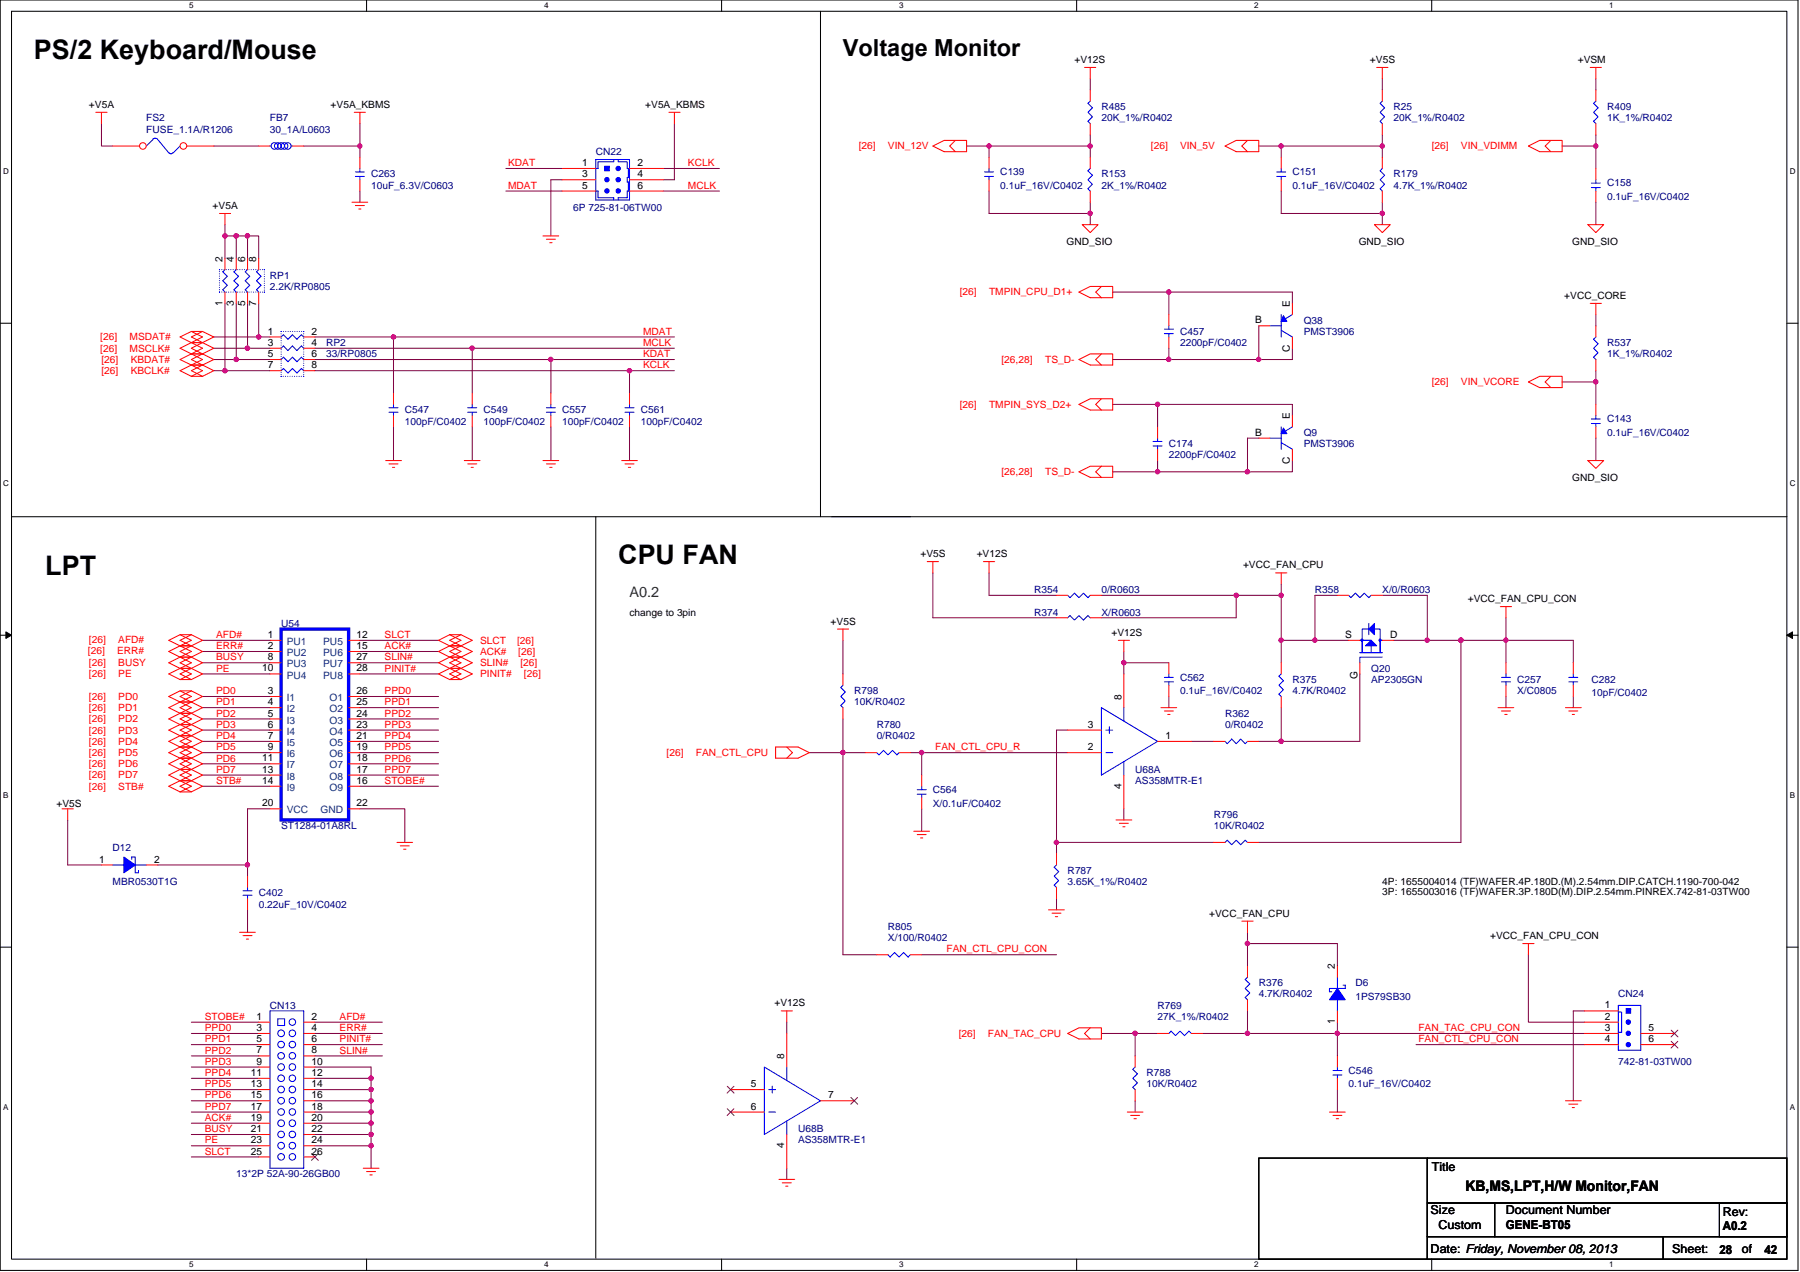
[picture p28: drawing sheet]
<svg xmlns="http://www.w3.org/2000/svg" width="297mm" height="210mm" viewBox="0 0 297 210" stroke-linecap="round" stroke-linejoin="round" font-family="sans-serif">
<defs><g id="words">
<g font-size="4.4">
<text x="5.6" y="9.7">PS/2 Keyboard/Mouse</text>
<text x="7.5" y="95">LPT</text>
<text x="102" y="93.1">CPU FAN</text>
</g>
<text font-size="3.9" x="139.1" y="9.2">Voltage Monitor</text>
<text font-size="2.4" fill="#008000" x="103.9" y="98.6">A0.2</text>
<text font-size="2.4" x="241.8" y="196.6">KB,MS,LPT,H/W Monitor,FAN</text>
<g font-size="2">
<text x="236.3" y="193.4">Title</text>
<text x="236.1" y="200.4">Size</text>
<text x="237.4" y="202.8">Custom</text>
<text x="248.5" y="200.4">Document Number</text>
<text x="248.5" y="202.9">GENE-BT05</text>
<text x="284.3" y="200.8">Rev:</text>
<text x="284.3" y="203.1">A0.2</text>
<text x="236.1" y="206.9">Date: Friday, November 08, 2013</text>
<text x="275.9" y="206.9">Sheet:</text>
<text x="283.7" y="207">28</text>
<text x="287.4" y="206.9">of</text>
<text x="291.2" y="207">42</text>
</g>
<g font-size="1.7">
<text x="177.3" y="10.4">+V12S</text>
<text x="226.1" y="10.4">+V5S</text>
<text x="260.4" y="10.4">+VSM</text>
<text x="14.7" y="17.8">+V5A</text>
<text x="54.6" y="17.8">+V5A_KBMS</text>
<text x="106.5" y="17.8">+V5A_KBMS</text>
<text x="96.1" y="27.4">1</text>
<text x="96.1" y="29.3">3</text>
<text x="105.2" y="27.4">2</text>
<text x="105.2" y="29.3">4</text>
<text x="35.1" y="34.5">+V5A</text>
<text x="96.1" y="31.1">5</text>
<text x="105.2" y="31.1">6</text>
<text x="176" y="40.4">GND_SIO</text>
<text x="224.2" y="40.4">GND_SIO</text>
<text x="259.5" y="40.4">GND_SIO</text>
<text x="36.7" y="43.2" transform="rotate(-90 36.7 43.2)">2</text>
<text x="38.6" y="43.2" transform="rotate(-90 38.6 43.2)">4</text>
<text x="40.4" y="43.2" transform="rotate(-90 40.4 43.2)">6</text>
<text x="42.3" y="43.2" transform="rotate(-90 42.3 43.2)">8</text>
<text x="36.7" y="50.4" transform="rotate(-90 36.7 50.4)">1</text>
<text x="38.6" y="50.4" transform="rotate(-90 38.6 50.4)">3</text>
<text x="40.4" y="50.4" transform="rotate(-90 40.4 50.4)">5</text>
<text x="42.3" y="50.4" transform="rotate(-90 42.3 50.4)">7</text>
<text x="207.2" y="53.4">B</text>
<text x="212.9" y="50.6" transform="rotate(-90 212.9 50.6)">E</text>
<text x="258.1" y="49.3">+VCC_CORE</text>
<text x="44.2" y="55.2">1</text>
<text x="44.2" y="57.1">3</text>
<text x="44.2" y="58.9">5</text>
<text x="51.4" y="55.2">2</text>
<text x="51.4" y="57.1">4</text>
<text x="51.4" y="58.9">6</text>
<text x="212.9" y="58.1" transform="rotate(-90 212.9 58.1)">C</text>
<text x="44.2" y="60.8">7</text>
<text x="51.4" y="60.8">8</text>
<text x="207.2" y="71.9">B</text>
<text x="212.9" y="69.2" transform="rotate(-90 212.9 69.2)">E</text>
<text x="212.9" y="76.7" transform="rotate(-90 212.9 76.7)">C</text>
<text x="259.5" y="79.4">GND_SIO</text>
<text x="151.9" y="92">+V5S</text>
<text x="161.2" y="92">+V12S</text>
<text x="205.1" y="93.8">+VCC_FAN_CPU</text>
<text x="103.9" y="101.6">change to 3pin</text>
<text x="242.2" y="99.4">+VCC_FAN_CPU_CON</text>
<text x="44.2" y="105.3">1</text>
<text x="44.2" y="107.1">2</text>
<text x="58.8" y="105.3">12</text>
<text x="58.8" y="107.1">15</text>
<text x="137.1" y="103.1">+V5S</text>
<text x="183.4" y="104.9">+V12S</text>
<text x="222" y="105.3">S</text>
<text x="229.4" y="105.3">D</text>
<text x="43.2" y="110.8">10</text>
<text x="44.2" y="109">8</text>
<text x="58.8" y="110.8">28</text>
<text x="58.8" y="109">27</text>
<text x="224" y="112" transform="rotate(-90 224 112)">G</text>
<text x="44.2" y="114.6">3</text>
<text x="44.2" y="116.4">4</text>
<text x="44.2" y="118.3">5</text>
<text x="58.8" y="114.6">26</text>
<text x="58.8" y="116.4">25</text>
<text x="58.8" y="118.3">24</text>
<text x="185.1" y="115.5" transform="rotate(-90 185.1 115.5)">8</text>
<text x="43.2" y="125.7">11</text>
<text x="44.2" y="120.1">6</text>
<text x="44.2" y="122">7</text>
<text x="44.2" y="123.8">9</text>
<text x="58.8" y="120.1">23</text>
<text x="58.8" y="122">21</text>
<text x="58.8" y="123.8">19</text>
<text x="58.8" y="125.7">18</text>
<text x="179.5" y="123.8">2</text>
<text x="179.5" y="120.1">3</text>
<text x="192.3" y="122">1</text>
<text x="43.2" y="127.6">13</text>
<text x="43.2" y="129.4">14</text>
<text x="58.8" y="127.6">17</text>
<text x="58.8" y="129.4">16</text>
<text x="185.1" y="130.2" transform="rotate(-90 185.1 130.2)">4</text>
<text x="9.3" y="133.1">+V5S</text>
<text x="43.2" y="133.1">20</text>
<text x="58.8" y="133.1">22</text>
<text x="16.4" y="142.4">1</text>
<text x="25.4" y="142.4">2</text>
<text x="228.1" y="146.1">4P: 1655004014 (TF)WAFER.4P.180D.(M).2.54mm.DIP.CATCH.1190-700-042</text>
<text x="228.1" y="147.8">3P: 1655003016 (TF)WAFER.3P.180D(M).DIP.2.54mm.PINREX.742-81-03TW00</text>
<text x="199.6" y="151.3">+VCC_FAN_CPU</text>
<text x="245.9" y="155">+VCC_FAN_CPU_CON</text>
<text x="220.3" y="160" transform="rotate(-90 220.3 160)">2</text>
<text x="127.8" y="166.1">+V12S</text>
<text x="264.8" y="166.5">1</text>
<text x="42.3" y="168.3">1</text>
<text x="42.3" y="170.2">3</text>
<text x="42.3" y="172">5</text>
<text x="42.3" y="173.9">7</text>
<text x="51.4" y="168.3">2</text>
<text x="51.4" y="170.2">4</text>
<text x="51.4" y="172">6</text>
<text x="51.4" y="173.9">8</text>
<text x="220.3" y="169.1" transform="rotate(-90 220.3 169.1)">1</text>
<text x="264.8" y="168.3">2</text>
<text x="264.8" y="170.2">3</text>
<text x="264.8" y="172">4</text>
<text x="272.1" y="170.2">5</text>
<text x="272.1" y="172">6</text>
<text x="41.4" y="177.6">11</text>
<text x="41.4" y="179.5">13</text>
<text x="42.3" y="175.7">9</text>
<text x="51.4" y="175.7">10</text>
<text x="51.4" y="177.6">12</text>
<text x="51.4" y="179.5">14</text>
<text x="123.9" y="179.5">5</text>
<text x="129.4" y="174.9" transform="rotate(-90 129.4 174.9)">8</text>
<text x="41.4" y="181.3">15</text>
<text x="41.4" y="183.2">17</text>
<text x="41.4" y="185">19</text>
<text x="51.4" y="181.3">16</text>
<text x="51.4" y="183.2">18</text>
<text x="51.4" y="185">20</text>
<text x="123.9" y="183.2">6</text>
<text x="136.7" y="181.3">7</text>
<text x="41.4" y="186.9">21</text>
<text x="41.4" y="188.7">23</text>
<text x="41.4" y="190.6">25</text>
<text x="51.4" y="186.9">22</text>
<text x="51.4" y="188.7">24</text>
<text x="51.4" y="190.6">26</text>
<text x="129.4" y="189.5" transform="rotate(-90 129.4 189.5)">4</text>
</g>
<g font-size="1.7" fill="#000080">
<text x="24.1" y="20">FS2</text>
<text x="24.1" y="21.9">FUSE_1.1A/R1206</text>
<text x="44.6" y="20">FB7</text>
<text x="44.6" y="21.9">30_1A/L0603</text>
<text x="181.8" y="18.2">R485</text>
<text x="181.8" y="20">20K_1%/R0402</text>
<text x="230" y="18.2">R25</text>
<text x="230" y="20">20K_1%/R0402</text>
<text x="265.2" y="18.2">R409</text>
<text x="265.2" y="20">1K_1%/R0402</text>
<text x="61.2" y="29.3">C263</text>
<text x="98.3" y="25.6">CN22</text>
<text x="165.1" y="28.9">C139</text>
<text x="181.8" y="29.3">R153</text>
<text x="213.3" y="28.9">C151</text>
<text x="230" y="29.3">R179</text>
<text x="61.2" y="31.2">10uF_6.3V/C0603</text>
<text x="94.6" y="34.9">6P 725-81-06TW00</text>
<text x="165.1" y="31.2">0.1uF_16V/C0402</text>
<text x="181.8" y="31.2">2K_1%/R0402</text>
<text x="213.3" y="31.2">0.1uF_16V/C0402</text>
<text x="230" y="31.2">4.7K_1%/R0402</text>
<text x="265.2" y="30.8">C158</text>
<text x="265.2" y="33">0.1uF_16V/C0402</text>
<text x="44.6" y="46">RP1</text>
<text x="44.6" y="47.8">2.2K/RP0805</text>
<text x="215.1" y="53.4">Q38</text>
<text x="53.8" y="57.1">RP2</text>
<text x="53.8" y="59">33/RP0805</text>
<text x="194.7" y="55.3">C457</text>
<text x="194.7" y="57.1">2200pF/C0402</text>
<text x="215.1" y="55.3">PMST3906</text>
<text x="265.2" y="57.1">R537</text>
<text x="265.2" y="59">1K_1%/R0402</text>
<text x="66.8" y="68.2">C547</text>
<text x="66.8" y="70.1">100pF/C0402</text>
<text x="79.8" y="68.2">C549</text>
<text x="79.8" y="70.1">100pF/C0402</text>
<text x="92.7" y="68.2">C557</text>
<text x="92.7" y="70.1">100pF/C0402</text>
<text x="105.7" y="68.2">C561</text>
<text x="105.7" y="70.1">100pF/C0402</text>
<text x="215.1" y="71.9">Q9</text>
<text x="265.2" y="69.7">C143</text>
<text x="265.2" y="71.9">0.1uF_16V/C0402</text>
<text x="192.9" y="73.8">C174</text>
<text x="192.9" y="75.6">2200pF/C0402</text>
<text x="215.1" y="73.8">PMST3906</text>
<text x="170.6" y="101.6">R374</text>
<text x="170.6" y="97.9">R354</text>
<text x="181.8" y="101.6">X/R0603</text>
<text x="181.8" y="97.9">0/R0603</text>
<text x="217" y="97.9">R358</text>
<text x="228.1" y="97.9">X/0/R0603</text>
<text x="46.4" y="103.5">U54</text>
<text x="194.7" y="112.4">C562</text>
<text x="213.3" y="112.7">R375</text>
<text x="226.3" y="110.9">Q20</text>
<text x="226.3" y="112.7">AP2305GN</text>
<text x="250.4" y="112.7">C257</text>
<text x="262.6" y="112.7">C282</text>
<text x="141" y="114.6">R798</text>
<text x="141" y="116.5">10K/R0402</text>
<text x="194.7" y="114.6">0.1uF_16V/C0402</text>
<text x="202.2" y="118.3">R362</text>
<text x="213.3" y="114.6">4.7K/R0402</text>
<text x="250.4" y="114.6">X/C0805</text>
<text x="262.6" y="115">10pF/C0402</text>
<text x="144.7" y="120.2">R780</text>
<text x="144.7" y="122">0/R0402</text>
<text x="202.2" y="120.2">0/R0402</text>
<text x="153.9" y="130.9">C564</text>
<text x="187.3" y="127.6">U68A</text>
<text x="187.3" y="129.4">AS358MTR-E1</text>
<text x="46.4" y="136.8">ST1284-01A8RL</text>
<text x="153.9" y="133.1">X/0.1uF/C0402</text>
<text x="200.3" y="135">R796</text>
<text x="200.3" y="136.8">10K/R0402</text>
<text x="18.6" y="140.5">D12</text>
<text x="18.6" y="146.1">MBR0530T1G</text>
<text x="42.7" y="148">C402</text>
<text x="42.7" y="149.8">0.22uF_10V/C0402</text>
<text x="176.2" y="144.3">R787</text>
<text x="176.2" y="146.1">3.65K_1%/R0402</text>
<text x="146.5" y="153.5">R805</text>
<text x="146.5" y="155.4">X/100/R0402</text>
<text x="44.6" y="166.5">CN13</text>
<text x="191" y="166.5">R769</text>
<text x="207.7" y="162.8">R376</text>
<text x="207.7" y="164.7">4.7K/R0402</text>
<text x="223.7" y="162.8">D6</text>
<text x="223.7" y="165">1PS79SB30</text>
<text x="267.1" y="164.7">CN24</text>
<text x="191" y="168.4">27K_1%/R0402</text>
<text x="189.2" y="177.6">R788</text>
<text x="189.2" y="179.5">10K/R0402</text>
<text x="222.5" y="177.3">C546</text>
<text x="222.5" y="179.5">0.1uF_16V/C0402</text>
<text x="267.1" y="175.8">742-81-03TW00</text>
<text x="131.7" y="186.9">U68B</text>
<text x="131.7" y="188.8">AS358MTR-E1</text>
<text x="39" y="194.3">13*2P 52A-90-26GB00</text>
</g>
<g font-size="1.7" fill="#f00">
<text x="83.9" y="27.4">KDAT</text>
<text x="113.5" y="27.4">KCLK</text>
<text x="141.7" y="24.7">[26]</text>
<text x="146.5" y="24.7">VIN_12V</text>
<text x="189.9" y="24.7">[26]</text>
<text x="194.7" y="24.7">VIN_5V</text>
<text x="236.3" y="24.7">[26]</text>
<text x="241.1" y="24.7">VIN_VDIMM</text>
<text x="83.9" y="31.2">MDAT</text>
<text x="113.5" y="31.2">MCLK</text>
<text x="158.4" y="48.8">[26]</text>
<text x="163.2" y="48.8">TMPIN_CPU_D1+</text>
<text x="16.5" y="58">[26]</text>
<text x="16.5" y="56.2">[26]</text>
<text x="16.7" y="59.9">[26]</text>
<text x="21.4" y="58">MSCLK#</text>
<text x="21.4" y="56.2">MSDAT#</text>
<text x="21.6" y="59.9">KBDAT#</text>
<text x="106.1" y="55.2">MDAT</text>
<text x="106.1" y="57.1">MCLK</text>
<text x="106.1" y="59">KDAT</text>
<text x="165.3" y="59.9">[26,28]</text>
<text x="172.5" y="59.9">TS_D-</text>
<text x="16.7" y="61.7">[26]</text>
<text x="21.6" y="61.7">KBCLK#</text>
<text x="106.1" y="60.8">KCLK</text>
<text x="236.3" y="63.6">[26]</text>
<text x="241.1" y="63.6">VIN_VCORE</text>
<text x="158.4" y="67.3">[26]</text>
<text x="163.2" y="67.3">TMPIN_SYS_D2+</text>
<text x="165.3" y="78.4">[26,28]</text>
<text x="172.5" y="78.4">TS_D-</text>
<text x="14.5" y="107.9">[26]</text>
<text x="14.7" y="106.1">[26]</text>
<text x="19.3" y="107.9">ERR#</text>
<text x="19.5" y="106.1">AFD#</text>
<text x="35.7" y="105.3">AFD#</text>
<text x="35.7" y="107.2">ERR#</text>
<text x="63.5" y="107.2">ACK#</text>
<text x="63.5" y="105.3">SLCT</text>
<text x="79.2" y="106.3">SLCT</text>
<text x="85.3" y="106.3">[26]</text>
<text x="14.7" y="110">[26]</text>
<text x="14.7" y="111.8">[26]</text>
<text x="19.5" y="110">BUSY</text>
<text x="19.5" y="111.8">PE</text>
<text x="35.7" y="109">BUSY</text>
<text x="35.7" y="110.9">PE</text>
<text x="63.5" y="110.9">PINIT#</text>
<text x="63.5" y="109">SLIN#</text>
<text x="79.2" y="111.8">PINIT#</text>
<text x="79.2" y="110">SLIN#</text>
<text x="79.2" y="108.1">ACK#</text>
<text x="85.5" y="108.1">[26]</text>
<text x="85.9" y="110">[26]</text>
<text x="86.5" y="111.8">[26]</text>
<text x="14.7" y="115.5">[26]</text>
<text x="14.7" y="117.4">[26]</text>
<text x="14.7" y="119.2">[26]</text>
<text x="19.5" y="115.5">PD0</text>
<text x="19.5" y="117.4">PD1</text>
<text x="19.5" y="119.2">PD2</text>
<text x="35.7" y="114.6">PD0</text>
<text x="35.7" y="116.4">PD1</text>
<text x="35.7" y="118.3">PD2</text>
<text x="63.5" y="114.6">PPD0</text>
<text x="63.5" y="116.4">PPD1</text>
<text x="63.5" y="118.3">PPD2</text>
<text x="14.7" y="121.1">[26]</text>
<text x="14.7" y="122.9">[26]</text>
<text x="14.7" y="124.8">[26]</text>
<text x="19.5" y="121.1">PD3</text>
<text x="19.5" y="122.9">PD4</text>
<text x="19.5" y="124.8">PD5</text>
<text x="35.7" y="120.1">PD3</text>
<text x="35.7" y="122">PD4</text>
<text x="35.7" y="123.9">PD5</text>
<text x="35.7" y="125.7">PD6</text>
<text x="63.5" y="120.1">PPD3</text>
<text x="63.5" y="122">PPD4</text>
<text x="63.5" y="123.9">PPD5</text>
<text x="63.5" y="125.7">PPD6</text>
<text x="110" y="124.8">[26]</text>
<text x="114.8" y="124.8">FAN_CTL_CPU</text>
<text x="154.3" y="123.9">FAN_CTL_CPU_R</text>
<text x="14.7" y="126.6">[26]</text>
<text x="14.7" y="128.5">[26]</text>
<text x="14.7" y="130.4">[26]</text>
<text x="19.5" y="126.6">PD6</text>
<text x="19.5" y="128.5">PD7</text>
<text x="19.5" y="130.4">STB#</text>
<text x="35.7" y="129.4">STB#</text>
<text x="35.7" y="127.6">PD7</text>
<text x="63.5" y="129.4">STOBE#</text>
<text x="63.5" y="127.6">PPD7</text>
<text x="156.2" y="157.2">FAN_CTL_CPU_CON</text>
<text x="33.8" y="168.4">STOBE#</text>
<text x="33.8" y="170.2">PPD0</text>
<text x="33.8" y="172.1">PPD1</text>
<text x="33.8" y="173.9">PPD2</text>
<text x="56" y="170.2">ERR#</text>
<text x="56" y="172.1">PINIT#</text>
<text x="56" y="173.9">SLIN#</text>
<text x="56" y="168.4">AFD#</text>
<text x="158.2" y="171.2">[26]</text>
<text x="163" y="171.2">FAN_TAC_CPU</text>
<text x="234.1" y="170.2">FAN_TAC_CPU_CON</text>
<text x="234.1" y="172.1">FAN_CTL_CPU_CON</text>
<text x="33.8" y="175.8">PPD3</text>
<text x="33.8" y="177.6">PPD4</text>
<text x="33.8" y="179.5">PPD5</text>
<text x="33.8" y="181.3">PPD6</text>
<text x="33.8" y="183.2">PPD7</text>
<text x="33.8" y="185">ACK#</text>
<text x="33.8" y="188.8">PE</text>
<text x="33.8" y="186.9">BUSY</text>
<text x="33.8" y="190.6">SLCT</text>
</g>
<g font-size="1.7" fill="#004080">
<text x="47.3" y="106.5">PU1</text>
<text x="53.3" y="106.5">PU5</text>
<text x="47.3" y="108.3">PU2</text>
<text x="47.3" y="110.2">PU3</text>
<text x="47.3" y="112">PU4</text>
<text x="53.3" y="112">PU8</text>
<text x="53.3" y="110.2">PU7</text>
<text x="53.3" y="108.3">PU6</text>
<text x="47.3" y="115.7">I1</text>
<text x="47.3" y="117.6">I2</text>
<text x="47.3" y="119.4">I3</text>
<text x="54.4" y="115.7">O1</text>
<text x="54.4" y="117.6">O2</text>
<text x="54.4" y="119.4">O3</text>
<text x="47.3" y="121.3">I4</text>
<text x="47.3" y="123.1">I5</text>
<text x="47.3" y="125">I6</text>
<text x="54.4" y="121.3">O4</text>
<text x="54.4" y="123.1">O5</text>
<text x="54.4" y="125">O6</text>
<text x="47.3" y="126.9">I7</text>
<text x="47.3" y="128.7">I8</text>
<text x="47.3" y="130.6">I9</text>
<text x="54.4" y="128.7">O8</text>
<text x="54.4" y="130.6">O9</text>
<text x="54.4" y="126.9">O7</text>
<text x="47.3" y="134.3">VCC</text>
<text x="52.9" y="134.3">GND</text>
</g>
<g font-size="1.3">
<text x="31.2" y="1.4">5</text>
<text x="89.8" y="1.4">4</text>
<text x="148.4" y="1.4">3</text>
<text x="207" y="1.4">2</text>
<text x="265.6" y="1.4">1</text>
<text x=".5" y="28.8">D</text>
<text x="295.3" y="28.8">D</text>
<text x=".5" y="80.3">C</text>
<text x="295.3" y="80.3">C</text>
<text x=".5" y="131.8">B</text>
<text x="295.3" y="131.8">B</text>
<text x=".5" y="183.3">A</text>
<text x="295.3" y="183.3">A</text>
<text x="31.2" y="209.2">5</text>
<text x="89.8" y="209.2">4</text>
<text x="148.4" y="209.2">3</text>
<text x="207" y="209.2">2</text>
<text x="265.6" y="209.2">1</text>
</g>
</g></defs>
<path d="M0 0h296.7v209.7h-296.7zM1.9 1.9h293v206h-293z" fill="none" stroke="#000" stroke-width=".17"/>
<g fill="#fff">
<path d="M31.2 .2h.7v1.5h-.7z"/>
<path d="M31.2 208h.7v1.5h-.7z"/>
</g>
<path d="M60.5 0v1.9M60.5 207.9v1.8" fill="none" stroke="#000" stroke-width=".17"/>
<g fill="#fff">
<path d="M89.8 .2h.7v1.5h-.7z"/>
<path d="M89.8 208h.7v1.5h-.7z"/>
</g>
<path d="M119.1 0v1.9M119.1 207.9v1.8" fill="none" stroke="#000" stroke-width=".17"/>
<g fill="#fff">
<path d="M148.4 .2h.7v1.5h-.7z"/>
<path d="M148.4 208h.7v1.5h-.7z"/>
</g>
<path d="M177.7 0v1.9M177.7 207.9v1.8" fill="none" stroke="#000" stroke-width=".17"/>
<g fill="#fff">
<path d="M207 .2h.7v1.5h-.7z"/>
<path d="M207 208h.7v1.5h-.7z"/>
</g>
<path d="M236.3 0v1.9M236.3 207.9v1.8" fill="none" stroke="#000" stroke-width=".17"/>
<g fill="#fff">
<path d="M265.6 .2h.7v1.5h-.7z"/>
<path d="M265.6 208h.7v1.5h-.7z"/>
<path d="M.5 27.6h1v1.5h-1z"/>
<path d="M295.3 27.6h1v1.5h-1z"/>
<path d="M.5 79.1h1v1.5h-1z"/>
<path d="M295.3 79.1h1v1.5h-1z"/>
</g>
<path d="M0 53.4h1.9M294.9 53.4h1.8" fill="none" stroke="#000" stroke-width=".17"/>
<g fill="#fff">
<path d="M.5 130.6h.9v1.5h-.9z"/>
<path d="M295.3 130.6h.9v1.5h-.9z"/>
</g>
<path d="M0 104.9h1.9M294.9 104.9h1.8" fill="none" stroke="#000" stroke-width=".17"/>
<path d="M1 104.3l.9 .6-.9 .5zM294.9 104.9l.9-.6v1.1z" fill="#000" stroke="#000" stroke-width=".17"/>
<g fill="#fff">
<path d="M.5 182.1h.9v1.5h-.9z"/>
<path d="M295.3 182.1h.9v1.5h-.9z"/>
</g>
<g fill="none" stroke="#000" stroke-width=".17">
<path d="M135.4 1.9v83.4M1.9 85.3h148.3M98.3 85.3v122.4M137.3 85.3h157.6M0 156.4h1.9M294.9 156.4h1.8M207.7 191.2h27.8v16.7h-27.8zM235.5 198.6h11.2v5.6h-11.2zM235.5 191.2h59.4v7.4h-59.4zM246.7 198.6h48.2v5.6h-48.2zM283.7 198.6h11.2v5.6h-11.2zM235.5 204.2h39v3.7h-39z"/>
<path d="M274.5 204.2h20.4v3.7h-20.4z"/>
</g>
<g fill="none" stroke="#800040" stroke-width=".17">
<path d="M179.9 13v1.8M228.1 13v1.8M263.4 13v1.8M16.7 20.4v3.7h1.9M35.3 24.1h7.4M37.1 38.9h1.9M37.1 37.1v1.8M37.1 38.9v3.8M39 38.9h1.8M39 38.9v3.8M40.8 38.9v3.8M40.8 38.9h1.9v3.8"/>
<path d="M50.1 24.1h9.3M59.4 20.4v3.7M59.4 31.5v1.9M59.4 24.1v1.9M83.5 31.5h9.2M83.5 27.8h9.2M92.7 29.7h-1.8v9.2M109.4 31.5h9.3M109.4 27.8h9.3M111.3 20.4v9.3h-1.9M159.5 24.1h3.7M163.2 24.1h16.7v1.9"/>
<path d="M163.2 31.5v3.7h16.7M163.2 24.1v1.9M179.9 35.2v1.9M179.9 22.3v1.8M179.9 33.4v1.8M207.7 24.1h3.7v1.9M211.4 31.5v3.7h16.7M211.4 24.1h16.7M228.1 24.1v1.9M228.1 35.2v1.9M228.1 33.4v1.8M228.1 22.3v1.8"/>
<path d="M257.8 24.1h5.6M263.4 33.4v3.7M263.4 24.1v3.7M263.4 22.3v1.8M35.3 57.5h5.5M35.3 55.6h7.4M35.3 59.4h3.7M37.1 50.1v11.1M39 59.4h5.6M39 50.1v9.3M40.8 57.5h3.8M40.8 50.1v7.4"/>
<path d="M42.7 55.6h1.9M42.7 50.1v5.5M52 59.4h38.9M52 57.5h25.9M52 55.6h12.9M64.9 55.6v9.3M64.9 55.6h46.4M77.9 57.5v7.4M77.9 57.5h33.4M90.9 59.4v5.5M90.9 59.4h20.4M183.6 59.4h9.3"/>
<path d="M183.6 48.2h29.7v1.9M192.9 59.4h14.8M192.9 48.2v3.7M192.9 57.5v1.9M207.7 53.8v5.6M213.3 57.5v1.9h-5.6M263.4 51.9v1.9M35.3 61.2h1.8M37.1 61.2h7.5M52 61.2h51.9M64.9 70.5v5.5M77.9 70.5v5.5"/>
<path d="M90.9 70.5v5.5M103.9 70.5v5.5M103.9 61.2v3.7M103.9 61.2h7.4M183.6 66.8h7.4M191 76v1.9h-7.4M191 66.8h22.3v1.8M191 66.8v3.7M191 77.9h14.9M207.7 72.3h-1.8v5.6M213.3 76v1.9h-7.4M257.8 63.1h5.6"/>
<path d="M263.4 61.2v1.9M263.4 72.3v3.7M263.4 63.1v3.7M153.9 94.6v7.4h20.4M163.2 94.6v3.7h11.1M181.8 98.3h22.2v3.7h-22.2M204 98.3h7.4M211.4 98.3v7.4M211.4 96.4v1.9M220.7 98.3h-3.7v7.4M228.1 98.3h7.4v7.4M33.4 115h11.2"/>
<path d="M33.4 116.8h11.2M33.4 118.7h11.2M33.4 105.7h11.2M33.4 109.4h11.2M33.4 107.5h11.2M33.4 111.3h11.2M59.4 115h13M59.4 116.8h13M59.4 118.7h13M59.4 107.5h13M59.4 105.7h13M59.4 109.4h13"/>
<path d="M59.4 111.3h13M139.1 118.7v5.5M139.1 105.7v5.6M185.5 107.5v1.9h7.4M185.5 109.4v1.9M192.9 115v1.8M211.4 116.8v5.6M211.4 105.7h5.6M211.4 105.7v3.7M217 105.7h5.5M224.4 111.3v11.1h-13M230 105.7h5.5"/>
<path d="M235.5 105.7h5.6M241.1 105.7h7.4M241.1 105.7v33.4h-33.4M248.5 102v3.7M248.5 115v1.8M248.5 105.7h11.1v3.7M248.5 105.7v3.7M259.6 115v1.8M11.2 135.4v7.4h5.5M33.4 129.8h11.2M33.4 120.5h11.2M33.4 122.4h11.2"/>
<path d="M33.4 124.2h11.2M33.4 126.1h11.2M33.4 128h11.2M44.6 133.5h-3.8v9.3M59.4 133.5h7.4v5.6M59.4 120.5h13M59.4 122.4h13M59.4 124.2h13M59.4 126.1h13M59.4 129.8h13M59.4 128h13M133.6 124.2h5.5"/>
<path d="M139.1 124.2v33.4h5.6M139.1 124.2h3.7M150.2 124.2h1.9v3.8M152.1 124.2h24.1M152.1 133.5v3.7M174.3 139.1v1.8M174.3 139.1h26M176.2 120.5h-1.9v18.6M185.5 133.5v1.9M196.6 122.4h3.7M207.7 122.4h3.7M26 142.8h14.8"/>
<path d="M40.8 150.2v3.7M40.8 142.8v1.8M152.1 157.6h22.2M174.3 148.3v1.9M205.9 155.8h14.8v3.7M205.9 153.9v1.9M205.9 155.8v3.7M252.2 157.6v11.1h9.3M31.6 168.7h11.1M31.6 170.6h11.1M31.6 172.4h11.1M31.6 174.3h11.1"/>
<path d="M31.6 176.1h11.1M31.6 178h11.1M31.6 179.9h11.1M52 176.1h9.2v1.9M52 178h9.2M52 179.9h9.2M52 170.6h11.1M52 172.4h11.1M52 174.3h11.1M52 168.7h11.1M61.2 178v1.9M61.2 179.9v1.8"/>
<path d="M129.8 168.7v1.9M181.8 170.6h5.5M187.3 170.6h3.7M187.3 170.6v3.7M198.5 170.6h7.4M205.9 170.6h14.8M205.9 166.9v3.7M220.7 168.7v1.9M220.7 170.6h40.8M220.7 170.6v3.7M220.7 179.9v3.7M233.7 172.4h27.8"/>
<path d="M261.5 166.9h-1.9v14.8M31.6 181.7h11.1M31.6 183.6h11.1M31.6 185.4h11.1M31.6 189.1h11.1M31.6 187.3h11.1M31.6 191h11.1M52 181.7h9.2M52 185.4h9.2M52 189.1h9.2M52 183.6h9.2M52 187.3h9.2"/>
<path d="M61.2 181.7v1.9M61.2 185.4v1.9M61.2 183.6v1.8M61.2 189.1v3.7M61.2 187.3v1.8M129.8 192.8v1.9M187.3 181.7v1.9"/>
</g>
<g fill="#f0f" stroke="#f0f" stroke-width=".17">
<circle cx="191" cy="66.7" r=".37"/>
<circle cx="205.9" cy="77.9" r=".37"/>
<circle cx="263.3" cy="24.1" r=".36"/>
<circle cx="263.3" cy="63" r=".36"/>
<circle cx="163.2" cy="24.1" r=".36"/>
<circle cx="179.9" cy="35.2" r=".36"/>
<circle cx="179.9" cy="24.1" r=".36"/>
<circle cx="228.1" cy="24.1" r=".36"/>
<circle cx="211.4" cy="24.1" r=".36"/>
<circle cx="228.1" cy="35.2" r=".36"/>
<circle cx="61.2" cy="178" r=".37"/>
<circle cx="61.2" cy="179.9" r=".36"/>
<circle cx="61.2" cy="181.7" r=".36"/>
<circle cx="61.2" cy="185.4" r=".36"/>
<circle cx="61.2" cy="183.6" r=".36"/>
<circle cx="192.9" cy="48.2" r=".37"/>
<circle cx="207.7" cy="59.3" r=".36"/>
<circle cx="37.1" cy="38.9" r=".37"/>
<circle cx="39" cy="38.9" r=".38"/>
<circle cx="40.8" cy="38.9" r=".37"/>
<circle cx="64.9" cy="55.6" r=".36"/>
<circle cx="77.9" cy="57.5" r=".37"/>
<circle cx="103.9" cy="61.2" r=".37"/>
<circle cx="61.2" cy="189.1" r=".36"/>
<circle cx="61.2" cy="187.3" r=".37"/>
<circle cx="40.8" cy="142.8" r=".36"/>
<circle cx="59.4" cy="24.1" r=".36"/>
<circle cx="192.9" cy="59.3" r=".36"/>
<circle cx="191" cy="77.9" r=".36"/>
<circle cx="90.9" cy="59.3" r=".36"/>
<circle cx="37.1" cy="61.2" r=".36"/>
<circle cx="39" cy="59.3" r=".37"/>
<circle cx="40.8" cy="57.5" r=".37"/>
<circle cx="42.7" cy="55.6" r=".36"/>
<circle cx="248.5" cy="105.7" r=".36"/>
<circle cx="211.4" cy="122.4" r=".37"/>
<circle cx="211.4" cy="98.3" r=".36"/>
<circle cx="205.9" cy="170.6" r=".37"/>
<circle cx="205.9" cy="155.7" r=".37"/>
<circle cx="187.3" cy="170.6" r=".37"/>
<circle cx="152.1" cy="124.2" r=".36"/>
<circle cx="185.5" cy="109.4" r=".36"/>
<circle cx="217" cy="105.7" r=".36"/>
<circle cx="235.5" cy="105.7" r=".36"/>
<circle cx="241.1" cy="105.7" r=".36"/>
<circle cx="174.3" cy="139.1" r=".36"/>
<circle cx="220.7" cy="170.6" r=".36"/>
<circle cx="139.1" cy="124.2" r=".36"/>
<circle cx="204" cy="98.3" r=".36"/>
<circle cx="211.4" cy="105.7" r=".36"/>
</g>
<g fill="none" stroke="#f00" stroke-width=".17">
<path d="M15.8 18.5h1.9M16.7 18.5v1.9M58.5 18.5h1.8M59.4 18.5v1.9M110.4 18.5h1.8M111.3 18.5v1.9M179 11.1h1.8M179.9 11.1v1.9M179.9 14.8v1.9M227.2 11.1h1.8M228.1 11.1v1.9M262.4 11.1h1.9"/>
<path d="M263.4 11.1v1.9M36.2 35.2h1.9M37.1 35.2v1.9M58.1 33.4h2.6M58.6 33.9h1.5M59.2 34.5h.4M59.4 29.7v1.8M59.4 26v1.8M89.6 38.9h2.6M90.2 39.5h1.4M92.7 27.8h5.6M92.7 29.7h5.6"/>
<path d="M92.7 31.5h5.6M103.9 27.8h5.5M103.9 29.7h5.5M103.9 31.5h5.5M153.9 24.1l1.9-.9h3.7v1.8h-3.7zM157.6 23.2l-.9 .9 .9 .9M163.2 29.7v1.8M163.2 26v1.8M178.6 37.1h2.6l-1.3 1.3zM179.9 20.4v1.9M202.2 24.1l1.8-.9h3.7v1.8h-3.7zM205.9 23.2l-1 .9 1 .9"/>
<path d="M226.8 37.1h2.6l-1.3 1.3zM252.2 24.1l1.9-.9h3.7v1.8h-3.7zM255.9 23.2l-.9 .9 .9 .9M262 37.1h2.6l-1.2 1.3zM263.4 31.5v1.9M263.4 27.8v1.9M31.6 56.6l1.8 .9-1.8 .9M31.6 54.7l1.8 .9-1.8 1M31.6 58.4l1.8 1-1.8 .9M33.4 56.6l1.9 .9-1.9 .9h-1.8M33.4 56.6l-1.8 .9 1.8 .9M33.4 54.7l1.9 .9-1.9 1h-1.8"/>
<path d="M33.4 54.7l-1.8 .9 1.8 1M33.4 58.4l1.9 1-1.9 .9h-1.8M33.4 58.4l-1.8 1 1.8 .9M33.4 56.6h-1.8l-1.9 .9 1.9 .9M33.4 54.7h-1.8l-1.9 .9 1.9 1M33.4 58.4h-1.8l-1.9 1 1.9 .9M37.1 48.2v1.9M37.1 42.7v1.8M39 48.2v1.9M39 42.7v1.8M40.8 48.2v1.9M40.8 42.7v1.8"/>
<path d="M42.7 48.2v1.9M42.7 42.7v1.8M44.6 55.6h1.8M44.6 57.5h1.8M44.6 59.4h1.8M50.1 55.6h1.9M50.1 57.5h1.9M50.1 59.4h1.9M90.7 40.1h.4M178.1 48.2l1.8-.9h3.7v1.8h-3.7zM178.1 59.4l1.8-1h3.7v1.9h-3.7zM181.8 47.3l-1 .9 1 .9"/>
<path d="M181.8 58.4l-1 1 1 .9M192.9 55.6v1.9M192.9 51.9v1.9M207.7 53.8h1.9M213.3 50.1v1.8M213.3 55.6v1.9M262.4 50.1h1.9M263.4 50.1v1.8M263.4 59.4v1.8M263.4 53.8v1.8M31.6 60.3l1.8 .9-1.8 .9M33.4 60.3l1.9 .9-1.9 .9h-1.8"/>
<path d="M33.4 60.3l-1.8 .9 1.8 .9M33.4 60.3h-1.8l-1.9 .9 1.9 .9M44.6 61.2h1.8M50.1 61.2h1.9M63.6 76h2.6M64.2 76.6h1.5M64.8 77.2h.3M64.9 68.6v1.9M64.9 64.9v1.9M76.6 76h2.6M77.2 76.6h1.5M77.7 77.2h.4"/>
<path d="M77.9 68.6v1.9M77.9 64.9v1.9M89.6 76h2.6M90.2 76.6h1.4M90.7 77.2h.4M102.6 76h2.6M103.1 76.6h1.5M103.7 77.2h.4M178.1 66.8l1.8-1h3.7v1.9h-3.7zM178.1 77.9l1.8-.9h3.7v1.8h-3.7zM181.8 65.8l-1 1 1 .9M181.8 77l-1 .9 1 .9"/>
<path d="M191 74.2v1.8M191 70.5v1.8M207.7 72.3h1.9M213.3 68.6v1.9M213.3 74.2v1.8M252.2 63.1l1.9-1h3.7v1.9h-3.7zM255.9 62.1l-.9 1 .9 .9M262 76h2.6l-1.2 1.3zM263.4 70.5v1.8M263.4 66.8v1.8M153 92.7h1.9M153.9 92.7v1.9"/>
<path d="M162.3 92.7h1.8M163.2 92.7v1.9M174.3 98.3h1.9M179.9 98.3h1.9M210.5 94.6h1.9M211.4 94.6v1.8M29.7 114l1.9 1-1.9 .9M29.7 115.9l1.9 .9-1.9 1M29.7 117.8l1.9 .9-1.9 .9M29.7 119.6l1.9 .9-1.9 1M29.7 104.8l1.9 .9-1.9 .9M29.7 108.5l1.9 .9-1.9 .9"/>
<path d="M29.7 106.6l1.9 .9-1.9 1M29.7 110.3l1.9 1-1.9 .9M31.6 114h-1.9l-1.8 1 1.8 .9M31.6 115.9h-1.9l-1.8 .9 1.8 1M31.6 117.8h-1.9l-1.8 .9 1.8 .9M31.6 119.6h-1.9l-1.8 .9 1.8 1M31.6 104.8h-1.9l-1.8 .9 1.8 .9M31.6 108.5h-1.9l-1.8 .9 1.8 .9M31.6 106.6h-1.9l-1.8 .9 1.8 1M31.6 110.3h-1.9l-1.8 1 1.8 .9M31.6 114l1.8 1-1.8 .9h-1.9M31.6 114l-1.9 1 1.9 .9"/>
<path d="M31.6 115.9l1.8 .9-1.8 1h-1.9M31.6 115.9l-1.9 .9 1.9 1M31.6 117.8l1.8 .9-1.8 .9h-1.9M31.6 117.8l-1.9 .9 1.9 .9M31.6 119.6l1.8 .9-1.8 1h-1.9M31.6 119.6l-1.9 .9 1.9 1M31.6 104.8l1.8 .9-1.8 .9h-1.9M31.6 104.8l-1.9 .9 1.9 .9M31.6 108.5l1.8 .9-1.8 .9h-1.9M31.6 108.5l-1.9 .9 1.9 .9M31.6 106.6l1.8 .9-1.8 1h-1.9M31.6 106.6l-1.9 .9 1.9 1"/>
<path d="M31.6 110.3l1.8 1-1.8 .9h-1.9M31.6 110.3l-1.9 1 1.9 .9M74.2 110.3l-1.8 1 1.8 .9h1.9M74.2 110.3l1.9 1-1.9 .9M74.2 108.5l-1.8 .9 1.8 .9h1.9M74.2 108.5l1.9 .9-1.9 .9M74.2 104.8l-1.8 .9 1.8 .9h1.9M74.2 104.8l1.9 .9-1.9 .9M74.2 106.6l-1.8 .9 1.8 1h1.9M74.2 106.6l1.9 .9-1.9 1M74.2 110.3h1.9l1.8 1-1.8 .9M74.2 108.5h1.9l1.8 .9-1.8 .9"/>
<path d="M74.2 104.8h1.9l1.8 .9-1.8 .9M74.2 106.6h1.9l1.8 .9-1.8 1M76.1 110.3l-1.9 1 1.9 .9M76.1 108.5l-1.9 .9 1.9 .9M76.1 104.8l-1.9 .9 1.9 .9M76.1 106.6l-1.9 .9 1.9 1M138.2 103.8h1.8M139.1 103.8v1.9M139.1 116.8v1.9M139.1 111.3v1.8M174.3 102h1.9M179.9 102h1.9"/>
<path d="M184.5 105.7h1.9M185.5 105.7v1.8M191.6 116.8h2.6M192.1 117.4h1.5M192.7 117.9h.4M211.4 115v1.8M211.4 109.4v1.9M222.5 105.7h1.9M224.4 109.4v1.9M228.1 105.7h1.9M247.2 116.8h2.6M247.6 100.1h1.8"/>
<path d="M247.8 117.4h1.5M248.3 117.9h.4M248.5 100.1v1.9M248.5 113.1v1.9M248.5 109.4v1.9M258.3 116.8h2.6M258.9 117.4h1.5M259.5 117.9h.3M10.2 133.5h1.9M11.2 133.5v1.9M29.7 121.5l1.9 .9-1.9 .9M29.7 123.3l1.9 .9-1.9 1"/>
<path d="M29.7 125.2l1.9 .9-1.9 .9M29.7 127l1.9 1-1.9 .9M29.7 128.9l1.9 .9-1.9 .9M31.6 121.5h-1.9l-1.8 .9 1.8 .9M31.6 123.3h-1.9l-1.8 .9 1.8 1M31.6 125.2h-1.9l-1.8 .9 1.8 .9M31.6 127h-1.9l-1.8 1 1.8 .9M31.6 128.9h-1.9l-1.8 .9 1.8 .9M31.6 121.5l1.8 .9-1.8 .9h-1.9M31.6 121.5l-1.9 .9 1.9 .9M31.6 123.3l1.8 .9-1.8 1h-1.9M31.6 123.3l-1.9 .9 1.9 1"/>
<path d="M31.6 125.2l1.8 .9-1.8 .9h-1.9M31.6 125.2l-1.9 .9 1.9 .9M31.6 127l1.8 1-1.8 .9h-1.9M31.6 127l-1.9 1 1.9 .9M31.6 128.9l1.8 .9-1.8 .9h-1.9M31.6 128.9l-1.9 .9 1.9 .9M65.5 139.1h2.6M66.1 139.6h1.4M128 123.3h3.7l1.9 .9-1.9 1h-3.7zM129.8 123.3l1 .9-1 1M142.8 124.2h1.9M148.4 124.2h1.8"/>
<path d="M150.8 137.2h2.6M151.4 137.8h1.4M151.9 138.3h.4M152.1 131.7v1.8M152.1 128v1.8M184.2 135.4h2.6M184.7 135.9h1.5M185.3 136.5h.3M200.3 139.1h1.9M200.3 122.4h1.9M205.9 139.1h1.8M205.9 122.4h1.8"/>
<path d="M39.5 153.9h2.6M40.1 154.5h1.5M40.7 155h.3M40.8 148.3v1.9M40.8 144.6v1.9M66.6 140.2h.4M173 150.2h2.6M173.6 150.7h1.5M174.2 151.3h.3M174.3 146.5v1.8M174.3 140.9v1.9M204.9 152.1h1.9"/>
<path d="M205.9 152.1v1.8M205.9 159.5v1.8M251.3 155.8h1.9M252.2 155.8v1.8M42.7 168.7h1.9M42.7 170.6h1.9M42.7 172.4h1.9M42.7 174.3h1.9M42.7 176.1h1.9M42.7 178h1.9M42.7 179.9h1.9M50.1 168.7h1.9"/>
<path d="M50.1 170.6h1.9M50.1 172.4h1.9M50.1 174.3h1.9M50.1 176.1h1.9M50.1 178h1.9M50.1 179.9h1.9M120.6 179.9h5.5M128.9 166.9h1.9M129.8 166.9v1.8M129.8 170.6v5.5M176.2 170.6l1.9-.9h3.7v1.8h-3.7zM179.9 169.7l-.9 .9 .9 .9"/>
<path d="M187.3 179.9v1.8M187.3 174.3v1.8M191 170.6h1.9M196.6 170.6h1.9M205.9 165v1.9M220.7 178v1.9M220.7 174.3v1.8M261.5 166.9h5.6M261.5 168.7h5.6M261.5 170.6h5.6M261.5 172.4h5.6M270.8 170.6h5.5"/>
<path d="M270.8 172.4h5.5M42.7 181.7h1.9M42.7 183.6h1.9M42.7 185.4h1.9M42.7 187.3h1.9M42.7 189.1h1.9M42.7 191h1.9M50.1 181.7h1.9M50.1 183.6h1.9M50.1 185.4h1.9M50.1 187.3h1.9M50.1 189.1h1.9"/>
<path d="M50.1 191h1.9M59.9 192.8h2.6M60.5 193.4h1.5M61 194h.4M120.6 183.6h5.5M128.5 194.7h2.6M129.1 195.3h1.5M129.7 195.8h.3M129.8 187.3v5.5M135.4 181.7h5.6M186 183.6h2.6M186.6 184.1h1.5"/>
<path d="M187.1 184.7h.4M219.4 183.6h2.6M220 184.1h1.4M220.5 184.7h.4M258.3 181.7h2.6M258.9 182.3h1.5M259.5 182.8h.3"/>
</g>
<g fill="none" stroke="#00f" stroke-width=".17">
<path d="M179.9 16.7l-.4 .4 .8 .7-.8 .7 .8 .8-.8 .7 .4 .4M25.3 23l-1.2 1.1M26 23l-.4-.2-.4 .2M26 23l1.9 2.2M28.5 25.2a.36 .36 0 0 1-.3 .2 .36 .36 0 0 1-.3-.2M29.7 24.1l-1.1 1.1M58.6 28.4h1.5M58.6 29.1h1.5M59.4 27.8v.6M59.4 29.1v.6M98.3 31.5h.4v1.1h2.6v.4M98.3 26.3h5.6v6.7h-5.6z"/>
<path d="M101.3 26.3v.4h-2.6v1.1h-.4M102 26.3v.4h1.5v1.1h.4M103.7 27.8v1.5M103.7 30.1v1.4M103.9 31.5h-.4v1.1h-1.5v.4M103.9 29.3h-.4v.8h.4M162.5 28.4h1.5M162.5 29.1h1.5M163.2 27.8v.6M163.2 29.1v.6M262.6 30.2h1.5M262.6 31h1.5"/>
<path d="M263.4 29.7v.5M263.4 31v.5M37.1 44.5l-.3 .4 .7 .7-.7 .8 .7 .7-.7 .7 .3 .4M39 44.5l-.4 .4 .8 .7-.8 .8 .8 .7-.8 .7 .4 .4M40.8 44.5l-.3 .4 .7 .7-.7 .8 .7 .7-.7 .7 .3 .4M42.7 44.5l-.4 .4 .8 .7-.8 .8 .8 .7-.8 .7 .4 .4M50.1 55.6l-.4-.3-.7 .7-.7-.7-.8 .7-.7-.7-.4 .3M50.1 57.5l-.4-.4-.7 .8-.7-.8-.8 .8-.7-.8-.4 .4M50.1 59.4l-.4-.4-.7 .7-.7-.7-.8 .7-.7-.7-.4 .4M192.1 54.3h1.5M192.1 55.1h1.5M192.9 53.8v.5"/>
<path d="M192.9 55.1v.5M209.6 53.8h1.8M211.4 51.9v3.7M211.4 54.5l1.9 1.1M213.3 51.9l-1.9 1.1M263.4 55.6l-.4 .4 .7 .7-.7 .8 .7 .7-.7 .8 .4 .4M50.1 61.2l-.4-.4-.7 .8-.7-.8-.8 .8-.7-.8-.4 .4M64.2 67.3h1.5M64.2 68.1h1.5M64.9 66.8v.5M64.9 68.1v.5M77.2 67.3h1.5"/>
<path d="M77.2 68.1h1.5M77.9 66.8v.5M77.9 68.1v.5M190.3 72.9h1.5M190.3 73.6h1.5M191 72.3v.6M191 73.6v.6M209.6 72.3h1.8M211.4 70.5v3.7M211.4 73.1l1.9 1.1M213.3 70.5l-1.9 1.1M262.6 69.2h1.5"/>
<path d="M262.6 69.9h1.5M263.4 68.6v.6M263.4 69.9v.6M176.2 98.3l.4 .4 .7-.8 .8 .8 .7-.8 .7 .8 .4-.4M139.1 113.1l-.4 .4 .8 .7-.8 .8 .8 .7-.8 .8 .4 .3M176.2 102l.4-.4 .7 .8 .8-.8 .7 .8 .7-.8 .4 .4M211.4 111.3l-.4 .3 .8 .8-.8 .7 .8 .8-.8 .7 .4 .4M224.4 107.7h3.7M224.4 105.7h1.9M224.8 105.9v1.6M225.9 103.8h-1.1v3.9M225.9 102.9v1.9"/>
<path d="M226.3 106.6v1.1M226.8 103.8h.9v1.9M227.7 107.5v-1.8h.4h-.4v2M228.1 108.5h-3.7v.9M247.8 111.8h1.5M247.8 112.6h1.5M248.5 111.3v.5M248.5 112.6v.5M144.7 124.2l.4 .4 .7-.7 .7 .7 .8-.7 .7 .7 .4-.4M151.4 130.4h1.4M151.4 131.1h1.4M152.1 129.8v.6"/>
<path d="M152.1 131.1v.6M202.2 139.1l.3-.4 .8 .7 .7-.7 .7 .7 .8-.7 .4 .4M202.2 122.4l.3 .4 .8-.8 .7 .8 .7-.8 .8 .8 .4-.4M40.1 147h1.5M40.1 147.8h1.5M40.8 146.5v.5M40.8 147.8v.5M174.3 142.8l-.3 .4 .7 .7-.7 .7 .7 .8-.7 .7 .3 .4M44.6 166.9h5.5v25.9h-5.5zM45.8 168.2h1.2v1.1h-1.2zM126.1 176.1l9.3 5.6-9.3 5.6zM126.9 179.9h1.1"/>
<path d="M127.4 179.3v1.1M129.8 176.1v2.3M187.3 176.1l-.4 .4 .8 .8-.8 .7 .8 .8-.8 .7 .4 .4M192.9 170.6l.3-.4 .8 .8 .7-.8 .8 .8 .7-.8 .4 .4M205.9 161.3l-.4 .4 .7 .7-.7 .8 .7 .7-.7 .8 .4 .3M220 176.7h1.4M220 177.5h1.4M220.7 176.1v.6M220.7 177.5v.5M267.1 166h3.7v7.4h-3.7zM267.1 167.1h.5v3.3h-.5M126.9 183.6h1.1"/>
<path d="M129.8 185.1v2.2"/>
<circle cx="46.4" cy="179.9" r=".55"/>
<circle cx="46.4" cy="176.1" r=".55"/>
<circle cx="46.4" cy="170.6" r=".55"/>
<circle cx="46.4" cy="174.3" r=".55"/>
<circle cx="46.4" cy="172.4" r=".55"/>
<circle cx="46.4" cy="178" r=".55"/>
<circle cx="48.2" cy="179.9" r=".55"/>
<circle cx="48.2" cy="176.1" r=".55"/>
<circle cx="48.2" cy="170.6" r=".55"/>
<circle cx="48.2" cy="178" r=".54"/>
<circle cx="48.2" cy="174.3" r=".54"/>
<circle cx="48.2" cy="168.7" r=".54"/>
<circle cx="48.2" cy="172.4" r=".54"/>
<circle cx="46.4" cy="185.4" r=".55"/>
<circle cx="46.4" cy="189.1" r=".55"/>
<circle cx="46.4" cy="181.7" r=".55"/>
<circle cx="46.4" cy="183.6" r=".55"/>
<circle cx="46.4" cy="191" r=".55"/>
<circle cx="46.4" cy="187.3" r=".55"/>
<circle cx="48.2" cy="189.1" r=".55"/>
<circle cx="48.2" cy="185.4" r=".55"/>
<circle cx="48.2" cy="181.7" r=".54"/>
<circle cx="48.2" cy="187.3" r=".54"/>
<circle cx="48.2" cy="183.6" r=".54"/>
<circle cx="48.2" cy="191" r=".54"/>
</g>
<path d="M120 179.3l1.1 1.1M121.1 179.3l-1.1 1.1M275.8 170.1l1.1 1.1M275.8 171.9l1.1 1.1M276.9 170.1l-1.1 1.1M276.9 171.9l-1.1 1.1M51.4 190.4l1.1 1.2M52.5 190.4l-1.1 1.2M120 183l1.1 1.2M121.1 183l-1.1 1.2M140.4 181.2l1.1 1.1M141.5 181.2l-1.1 1.1" fill="none" stroke="#804000" stroke-width=".17"/>
<g fill="#00f" stroke="#00f" stroke-width=".17">
<path d="M268.3 166.5v.8h.8v-.8z" fill-rule="evenodd"/>
<path d="M225.3 106.6l1-.9 .9 .9z" fill-rule="evenodd"/>
<path d="M225.9 103.8l.9-.9v1.9z" fill-rule="evenodd"/>
<path d="M211.8 52.1l.6 .9h-1z" fill-rule="evenodd"/>
<path d="M99.8 27.5v.7h.7v-.7z" fill-rule="evenodd"/>
<path d="M211.8 70.7l.6 .9h-1z" fill-rule="evenodd"/>
<circle cx="268.7" cy="168.7" r=".37"/>
<circle cx="268.7" cy="170.6" r=".36"/>
<circle cx="268.7" cy="172.4" r=".36"/>
<circle cx="227.7" cy="105.7" r=".17"/>
<circle cx="224.8" cy="105.7" r=".17"/>
<circle cx="100.1" cy="29.7" r=".37"/>
<circle cx="100.2" cy="31.5" r=".36"/>
<circle cx="102" cy="31.5" r=".36"/>
<circle cx="102" cy="29.7" r=".37"/>
<circle cx="102" cy="27.8" r=".36"/>
</g>
<g fill="none" stroke="#00f" stroke-width=".17" stroke-dasharray="0 .3">
<path d="M36.2 48.2h7.4M36.2 48.2v-3.7M36.2 44.5h.1M36.2 44.5h7.4M43.6 48.2h.1M43.6 44.5h.1M43.6 44.5v3.7M46.4 54.7v7.4M46.4 54.7h3.7M50.1 54.7h.1M50.1 54.7v7.4M46.4 62.1h.1"/>
<path d="M50.1 62.1h.1M50.1 62.1h-3.7"/>
</g>
<circle cx="23.6" cy="24.1" r=".55" fill="#fff" stroke="#f00" stroke-width=".17"/>
<path d="M18.6 24.1h4.4" fill="none" stroke="#f00" stroke-width=".17"/>
<circle cx="30.3" cy="24.1" r=".55" fill="#fff" stroke="#f00" stroke-width=".17"/>
<g fill="none" stroke="#f00" stroke-width=".17">
<path d="M228.1 14.8v1.9M263.4 14.8v1.9M30.8 24.1h4.5M42.7 24.1h1.9M48.3 24.1h1.8M179.9 31.5v1.9M179.9 26v1.8M211.4 29.7v1.8M211.4 26v1.8M228.1 31.5v1.9M228.1 26v1.8M228.1 20.4v1.9"/>
<path d="M263.4 20.4v1.9M90.9 68.6v1.9M90.9 64.9v1.9M103.9 68.6v1.9M103.9 64.9v1.9M220.7 98.3h1.8M226.3 98.3h1.8M44.6 105.7h1.8M44.6 107.5h1.8M44.6 115h1.8M44.6 116.8h1.8M44.6 118.7h1.8"/>
<path d="M44.6 109.4h1.8M44.6 111.3h1.8M57.5 105.7h1.9M57.5 111.3h1.9M57.5 109.4h1.9M57.5 115h1.9M57.5 116.8h1.9M57.5 118.7h1.9M57.5 107.5h1.9M185.5 111.3v5.5M192.9 113.1v1.9M192.9 109.4v1.9"/>
<path d="M259.6 113.1v1.9M259.6 109.4v1.9M44.6 120.5h1.8M44.6 122.4h1.8M44.6 124.2h1.8M44.6 126.1h1.8M44.6 133.5h1.8M44.6 128h1.8M44.6 129.8h1.8M57.5 120.5h1.9M57.5 133.5h1.9M57.5 122.4h1.9"/>
<path d="M57.5 124.2h1.9M57.5 128h1.9M57.5 129.8h1.9M57.5 126.1h1.9M176.2 124.2h5.6M176.2 120.5h5.6M185.5 128v5.5M191 122.4h5.6M16.7 142.8h1.9M24.1 142.8h1.9M144.7 157.6h1.8M150.2 157.6h1.9"/>
<path d="M220.7 159.5v1.8M220.7 166.9v1.8"/>
</g>
<g fill="none" stroke="#00f" stroke-width=".17">
<path d="M228.1 16.7l-.4 .4 .8 .7-.8 .7 .8 .8-.8 .7 .4 .4M263.4 16.7l-.4 .4 .7 .7-.7 .7 .7 .8-.7 .7 .4 .4M44.6 24.1h.1M48.1 24.1h.2M179.9 27.8l-.4 .4 .8 .7-.8 .8 .8 .7-.8 .8 .4 .3M210.7 28.4h1.5M210.7 29.1h1.5M211.4 27.8v.6M211.4 29.1v.6M228.1 27.8l-.4 .4 .8 .7-.8 .8 .8 .7-.8 .8 .4 .3M90.2 67.3h1.4M90.2 68.1h1.4"/>
<path d="M90.9 66.8v.5M90.9 68.1v.5M103.1 67.3h1.5M103.1 68.1h1.5M103.9 66.8v.5M103.9 68.1v.5M222.5 98.3l.4 .4 .8-.8 .7 .8 .7-.8 .8 .8 .4-.4M181.8 116.8l9.2 5.6-9.2 5.6zM183.1 120v1.1M185.5 116.8v2.2M192.1 111.8h1.5M192.1 112.6h1.5"/>
<path d="M192.9 111.3v.5M192.9 112.6v.5M258.9 111.8h1.5M258.9 112.6h1.5M259.6 111.3v.5M259.6 112.6v.5M182.5 120.5h1.1M182.5 124.2h1.1M185.5 125.7v2.3M18.6 142.8h1.8M21.7 141.9v-.4h.6v2.6h.6v-.4M22.3 142.8h1.8"/>
<path d="M146.5 157.6l.4 .4 .7-.8 .8 .8 .7-.8 .8 .8 .3-.4M220.7 165v1.9M220.7 161.3v1.9M221.6 162.6h.4v.6h-2.6v.5h.4"/>
<circle cx="45.3" cy="24.1" r=".54"/>
<circle cx="45.8" cy="24.1" r=".54"/>
<circle cx="46.4" cy="24.1" r=".55"/>
<circle cx="46.9" cy="24.1" r=".55"/>
<circle cx="47.5" cy="24.1" r=".54"/>
</g>
<g fill="#00f" stroke="#00f" stroke-width=".17">
<path d="M220.7 163.2l1.3 1.8h-2.6z" fill-rule="evenodd"/>
<path d="M20.4 141.5l1.9 1.3-1.9 1.3z" fill-rule="evenodd"/>
</g>
<path d="M46.4 103.8h11.1v31.6h-11.1z" fill="none" stroke="#00f" stroke-width=".55"/>
<g fill="#f0f" stroke="#f0f" stroke-width=".17">
<circle cx="191" cy="66.7" r=".37"/>
<circle cx="205.9" cy="77.9" r=".37"/>
<circle cx="263.3" cy="24.1" r=".36"/>
<circle cx="263.3" cy="63" r=".36"/>
<circle cx="163.2" cy="24.1" r=".36"/>
<circle cx="179.9" cy="35.2" r=".36"/>
<circle cx="179.9" cy="24.1" r=".36"/>
<circle cx="228.1" cy="24.1" r=".36"/>
<circle cx="211.4" cy="24.1" r=".36"/>
<circle cx="228.1" cy="35.2" r=".36"/>
<circle cx="61.2" cy="178" r=".37"/>
<circle cx="61.2" cy="179.9" r=".36"/>
<circle cx="61.2" cy="181.7" r=".36"/>
<circle cx="61.2" cy="185.4" r=".36"/>
<circle cx="61.2" cy="183.6" r=".36"/>
<circle cx="192.9" cy="48.2" r=".37"/>
<circle cx="207.7" cy="59.3" r=".36"/>
<circle cx="37.1" cy="38.9" r=".37"/>
<circle cx="39" cy="38.9" r=".38"/>
<circle cx="40.8" cy="38.9" r=".37"/>
<circle cx="64.9" cy="55.6" r=".36"/>
<circle cx="77.9" cy="57.5" r=".37"/>
<circle cx="103.9" cy="61.2" r=".37"/>
<circle cx="61.2" cy="189.1" r=".36"/>
<circle cx="61.2" cy="187.3" r=".37"/>
<circle cx="40.8" cy="142.8" r=".36"/>
<circle cx="59.4" cy="24.1" r=".36"/>
<circle cx="192.9" cy="59.3" r=".36"/>
<circle cx="191" cy="77.9" r=".36"/>
<circle cx="90.9" cy="59.3" r=".36"/>
<circle cx="37.1" cy="61.2" r=".36"/>
<circle cx="39" cy="59.3" r=".37"/>
<circle cx="40.8" cy="57.5" r=".37"/>
<circle cx="42.7" cy="55.6" r=".36"/>
<circle cx="248.5" cy="105.7" r=".36"/>
<circle cx="211.4" cy="122.4" r=".37"/>
<circle cx="211.4" cy="98.3" r=".36"/>
<circle cx="205.9" cy="170.6" r=".37"/>
<circle cx="205.9" cy="155.7" r=".37"/>
<circle cx="187.3" cy="170.6" r=".37"/>
<circle cx="152.1" cy="124.2" r=".36"/>
<circle cx="185.5" cy="109.4" r=".36"/>
<circle cx="217" cy="105.7" r=".36"/>
<circle cx="235.5" cy="105.7" r=".36"/>
<circle cx="241.1" cy="105.7" r=".36"/>
<circle cx="174.3" cy="139.1" r=".36"/>
<circle cx="220.7" cy="170.6" r=".36"/>
<circle cx="139.1" cy="124.2" r=".36"/>
<circle cx="204" cy="98.3" r=".36"/>
<circle cx="211.4" cy="105.7" r=".36"/>
</g>
<use href="#words"/>
</svg>
